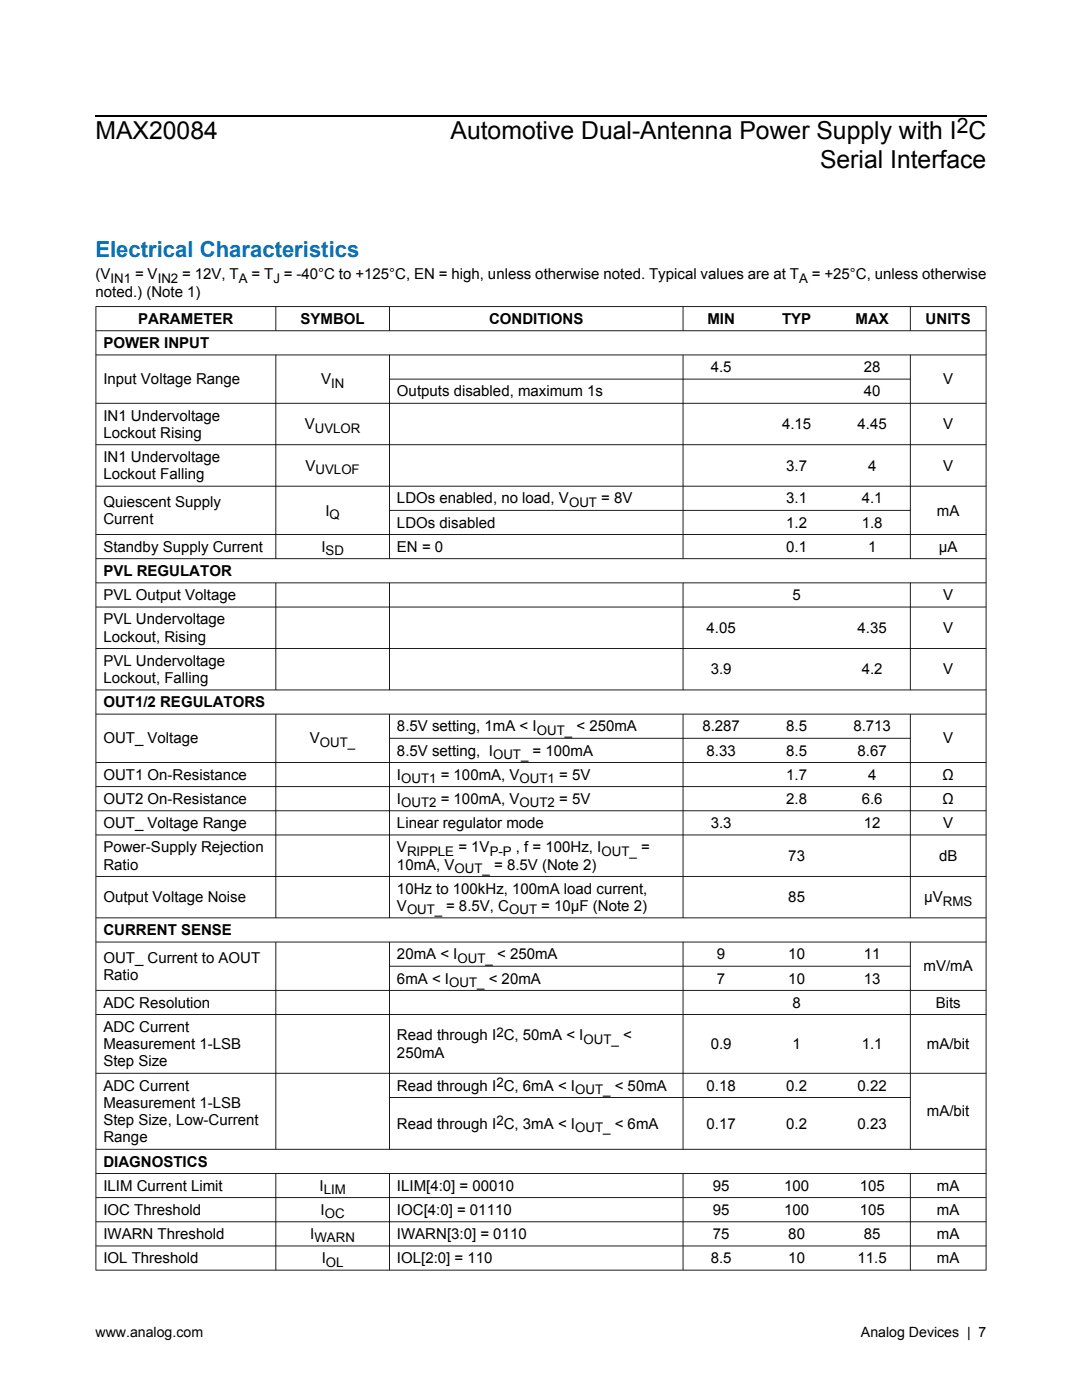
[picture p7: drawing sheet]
<svg xmlns="http://www.w3.org/2000/svg" width="216mm" height="279mm" viewBox="0 0 216 279" stroke-linecap="round" stroke-linejoin="round" font-family="sans-serif">
<defs><g id="words">
<g font-size="4.9">
<text x="19" y="27.8">MAX20084</text>
<text x="89.9" y="27.8">Automotive Dual-Antenna Power Supply with I C</text>
<text x="163.6" y="33.5">Serial Interface</text>
</g>
<text font-size="4.4" fill="#006fb9" x="19" y="51.3">Electrical Characteristics</text>
<text font-size="4.2" x="190.9" y="26.5">2</text>
<g font-size="3">
<text x="19" y="55.8">(V</text>
<text x="19" y="59.2">noted.) (Note 1)</text>
<text x="27.6" y="64.6">PARAMETER</text>
<text x="60" y="64.6">SYMBOL</text>
<text x="97.6" y="64.6">CONDITIONS</text>
<text x="141.1" y="64.6">MIN</text>
<text x="156.1" y="64.6">TYP</text>
<text x="170.7" y="64.6">MAX</text>
<text x="184.7" y="64.6">UNITS</text>
<text x="20.6" y="69.5">POWER INPUT</text>
<text x="20.6" y="76.7">Input Voltage Range</text>
<text x="64.1" y="76.7">V</text>
<text x="141.8" y="74.3">4.5</text>
<text x="172.4" y="74.3">28</text>
<text x="188.2" y="76.7">V</text>
<text x="20.6" y="83.9">IN1 Undervoltage</text>
<text x="79.2" y="79.1">Outputs disabled, maximum 1s</text>
<text x="172.4" y="79.1">40</text>
<text x="20.6" y="87.4">Lockout Rising</text>
<text x="60.8" y="85.7">V</text>
<text x="156.1" y="85.7">4.15</text>
<text x="171.1" y="85.7">4.45</text>
<text x="188.2" y="85.7">V</text>
<text x="20.6" y="92.2">IN1 Undervoltage</text>
<text x="20.6" y="95.7">Lockout Falling</text>
<text x="61" y="93.9">V</text>
<text x="156.9" y="93.9">3.7</text>
<text x="173.2" y="93.9">4</text>
<text x="188.2" y="93.9">V</text>
<text x="20.6" y="101.2">Quiescent Supply</text>
<text x="79.2" y="100.5">LDOs enabled, no load, V</text>
<text x="156.9" y="100.5">3.1</text>
<text x="172" y="100.5">4.1</text>
<text x="20.6" y="104.6">Current</text>
<text x="64.9" y="102.9">I</text>
<text x="79.2" y="105.3">LDOs disabled</text>
<text x="156.9" y="105.3">1.2</text>
<text x="172" y="105.3">1.8</text>
<text x="187" y="102.9">mA</text>
<text x="20.6" y="110.1">Standby Supply Current</text>
<text x="64.1" y="110.1">I</text>
<text x="79.2" y="110.1">EN = 0</text>
<text x="156.9" y="110.1">0.1</text>
<text x="173.2" y="110.1">1</text>
<text x="187.3" y="110.1">μA</text>
<text x="20.6" y="115">PVL REGULATOR</text>
<text x="20.6" y="119.8">PVL Output Voltage</text>
<text x="158.1" y="119.8">5</text>
<text x="188.2" y="119.8">V</text>
<text x="20.6" y="124.6">PVL Undervoltage</text>
<text x="20.6" y="128">Lockout, Rising</text>
<text x="141" y="126.3">4.05</text>
<text x="171.1" y="126.3">4.35</text>
<text x="188.2" y="126.3">V</text>
<text x="20.6" y="132.9">PVL Undervoltage</text>
<text x="20.6" y="136.3">Lockout, Falling</text>
<text x="141.8" y="134.6">3.9</text>
<text x="172" y="134.6">4.2</text>
<text x="188.2" y="134.6">V</text>
<text x="20.6" y="141.1">OUT1/2 REGULATORS</text>
<text x="20.6" y="148.4">OUT_ Voltage</text>
<text x="61.9" y="148.4">V</text>
<text x="79.2" y="146">8.5V setting, 1mA &lt; I</text>
<text x="140.1" y="146">8.287</text>
<text x="156.9" y="146">8.5</text>
<text x="170.3" y="146">8.713</text>
<text x="188.2" y="148.4">V</text>
<text x="20.6" y="155.6">OUT1 On-Resistance</text>
<text x="79.2" y="150.8">8.5V setting, I</text>
<text x="79.2" y="155.6">I</text>
<text x="141" y="150.8">8.33</text>
<text x="156.9" y="150.8">8.5</text>
<text x="156.9" y="155.6">1.7</text>
<text x="171.1" y="150.8">8.67</text>
<text x="173.2" y="155.6">4</text>
<text x="188.1" y="155.6">Ω</text>
<text x="20.6" y="160.4">OUT2 On-Resistance</text>
<text x="79.2" y="160.4">I</text>
<text x="156.9" y="160.4">2.8</text>
<text x="172" y="160.4">6.6</text>
<text x="188.1" y="160.4">Ω</text>
<text x="20.6" y="165.3">OUT_ Voltage Range</text>
<text x="79.2" y="165.3">Linear regulator mode</text>
<text x="141.8" y="165.3">3.3</text>
<text x="172.4" y="165.3">12</text>
<text x="188.2" y="165.3">V</text>
<text x="20.6" y="170.1">Power-Supply Rejection</text>
<text x="20.6" y="173.5">Ratio</text>
<text x="79.2" y="170.1">V</text>
<text x="79.2" y="173.5">10mA, V</text>
<text x="157.3" y="171.8">73</text>
<text x="187.4" y="171.8">dB</text>
<text x="79.2" y="178.4">10Hz to 100kHz, 100mA load current,</text>
<text x="20.6" y="180.1">Output Voltage Noise</text>
<text x="79.2" y="181.8">V</text>
<text x="157.3" y="180.1">85</text>
<text x="184.4" y="180.1">μV</text>
<text x="20.6" y="186.6">CURRENT SENSE</text>
<text x="79.2" y="191.5">20mA &lt; I</text>
<text x="143.1" y="191.5">9</text>
<text x="157.3" y="191.5">10</text>
<text x="172.4" y="191.5">11</text>
<text x="20.6" y="192.1">OUT_ Current to AOUT</text>
<text x="20.6" y="195.6">Ratio</text>
<text x="79.2" y="196.3">6mA &lt; I</text>
<text x="143.1" y="196.3">7</text>
<text x="157.3" y="196.3">10</text>
<text x="172.4" y="196.3">13</text>
<text x="184.3" y="193.9">mV/mA</text>
<text x="20.6" y="201.1">ADC Resolution</text>
<text x="158.1" y="201.1">8</text>
<text x="186.7" y="201.1">Bits</text>
<text x="20.6" y="205.9">ADC Current</text>
<text x="20.6" y="209.4">Measurement 1-LSB</text>
<text x="79.2" y="207.7">Read through I C, 50mA &lt; I</text>
<text x="141.8" y="209.4">0.9</text>
<text x="158.1" y="209.4">1</text>
<text x="172" y="209.4">1.1</text>
<text x="185" y="209.4">mA/bit</text>
<text x="20.6" y="212.8">Step Size</text>
<text x="79.2" y="211.1">250mA</text>
<text x="20.6" y="217.6">ADC Current</text>
<text x="20.6" y="221.1">Measurement 1-LSB</text>
<text x="79.2" y="217.6">Read through I C, 6mA &lt; I</text>
<text x="141" y="217.6">0.18</text>
<text x="156.9" y="217.6">0.2</text>
<text x="171.1" y="217.6">0.22</text>
<text x="20.6" y="224.5">Step Size, Low-Current</text>
<text x="20.6" y="228">Range</text>
<text x="79.2" y="225.2">Read through I C, 3mA &lt; I</text>
<text x="141" y="225.2">0.17</text>
<text x="156.9" y="225.2">0.2</text>
<text x="171.1" y="225.2">0.23</text>
<text x="185" y="222.8">mA/bit</text>
<text x="20.6" y="232.8">DIAGNOSTICS</text>
<text x="20.6" y="237.6">ILIM Current Limit</text>
<text x="63.8" y="237.6">I</text>
<text x="79.2" y="237.6">ILIM[4:0] = 00010</text>
<text x="142.2" y="237.6">95</text>
<text x="156.5" y="237.6">100</text>
<text x="171.5" y="237.6">105</text>
<text x="187" y="237.6">mA</text>
<text x="20.6" y="242.5">IOC Threshold</text>
<text x="64" y="242.5">I</text>
<text x="79.2" y="242.5">IOC[4:0] = 01110</text>
<text x="142.2" y="242.5">95</text>
<text x="156.5" y="242.5">100</text>
<text x="171.5" y="242.5">105</text>
<text x="187" y="242.5">mA</text>
<text x="20.6" y="247.3">IWARN Threshold</text>
<text x="61.9" y="247.3">I</text>
<text x="79.2" y="247.3">IWARN[3:0] = 0110</text>
<text x="142.2" y="247.3">75</text>
<text x="157.3" y="247.3">80</text>
<text x="172.4" y="247.3">85</text>
<text x="187" y="247.3">mA</text>
<text x="20.6" y="252.1">IOL Threshold</text>
<text x="64.2" y="252.1">I</text>
<text x="79.2" y="252.1">IOL[2:0] = 110</text>
<text x="141.8" y="252.1">8.5</text>
<text x="157.3" y="252.1">10</text>
<text x="171.1" y="252.1">11.5</text>
<text x="187" y="252.1">mA</text>
</g>
<g font-size="2.8">
<text x="19" y="266.8">www.analog.com</text>
<text x="171.8" y="266.8">Analog Devices | 7</text>
</g>
<g font-size="2.6">
<text x="22" y="56.4">IN1 = VIN2 = 12V, TA = TJ = -40°C to +125°C, EN = high, unless otherwise noted. Typical values are at TA = +25°C, unless otherwise</text>
<text x="66.1" y="77.4">IN</text>
<text x="62.8" y="86.3">UVLOR</text>
<text x="63" y="94.6">UVLOF</text>
<text x="113.6" y="101.1">OUT = 8V</text>
<text x="65.8" y="103.6">Q</text>
<text x="65" y="110.8">SD</text>
<text x="63.9" y="149">OUT_</text>
<text x="107.1" y="146.6">OUT_ &lt; 250mA</text>
<text x="98.4" y="151.5">OUT_ = 100mA</text>
<text x="80" y="156.3">OUT1 = 100mA, VOUT1 = 5V</text>
<text x="80" y="161.1">OUT2 = 100mA, VOUT2 = 5V</text>
<text x="81.2" y="170.7">RIPPLE = 1VP-P , f = 100Hz, IOUT_ =</text>
<text x="90.7" y="174.2">OUT_ = 8.5V (Note 2)</text>
<text x="81.2" y="182.5">OUT_ = 8.5V, COUT = 10μF (Note 2)</text>
<text x="188.1" y="180.7">RMS</text>
<text x="89.6" y="196.9">OUT_ &lt; 20mA</text>
<text x="91.3" y="192.1">OUT_ &lt; 250mA</text>
<text x="99.1" y="206.9">2</text>
<text x="116.4" y="208.3">OUT_ &lt;</text>
<text x="99.1" y="216.9">2</text>
<text x="114.8" y="218.3">OUT_ &lt; 50mA</text>
<text x="99.1" y="224.4">2</text>
<text x="114.8" y="225.9">OUT_ &lt; 6mA</text>
<text x="64.6" y="238.3">LIM</text>
<text x="64.8" y="243.1">OC</text>
<text x="62.8" y="247.9">WARN</text>
<text x="65" y="252.8">OL</text>
</g>
</g></defs>
<g fill="none" stroke="#000" stroke-width=".2">
<path d="M19 66h177.8M19 70.8h177.8M55 61.1v5M55 70.7v40.9M77.6 75.7h104.1M77.7 61.1v5M77.7 70.7v40.9M136.3 61.1v5M136.3 70.7v40.9M181.6 61.1v5M181.6 70.7v40.9M19 80.5h177.8"/>
<path d="M19 88.8h177.8M19 97h177.8M19 106.7h177.8M19 111.5h177.8M19 116.3h177.8M55 116.2v21.6M77.6 101.9h104.1M77.7 116.2v21.6M136.3 116.2v21.6M181.6 116.2v21.6M19 121.1h177.8M19 129.4h177.8"/>
<path d="M19 137.7h177.8M19 142.5h177.8M19 152.2h177.8M19 157h177.8M55 142.4v40.9M77.6 147.3h104.1M77.7 142.4v40.9M136.3 142.4v40.9M181.6 142.4v40.9M19 161.8h177.8M19 166.6h177.8M19 174.9h177.8"/>
<path d="M19 183.2h177.8M19 188h177.8M19 197.7h177.8M55 187.9v41.6M77.6 192.8h104.1M77.7 187.9v41.6M136.3 187.9v41.6M181.6 187.9v41.6M19 202.5h177.8M19 214.2h177.8M77.6 219h104.1M19 229.4h177.8"/>
<path d="M19 234.2h177.8M19 239h177.8M55 234.1v19.5M77.7 234.1v19.5M136.3 234.1v19.5M181.6 234.1v19.5M19 243.8h177.8M19 248.7h177.8"/>
</g>
<path d="M19 61.1h177.8v192.5h-177.8l.2-.2h177.5v-192.1h-177.5v192.1l-.2 .2z" fill="#000"/>
<path d="M19 23.1h177.8" fill="none" stroke="#000" stroke-width=".26"/>
<use href="#words"/>
</svg>
